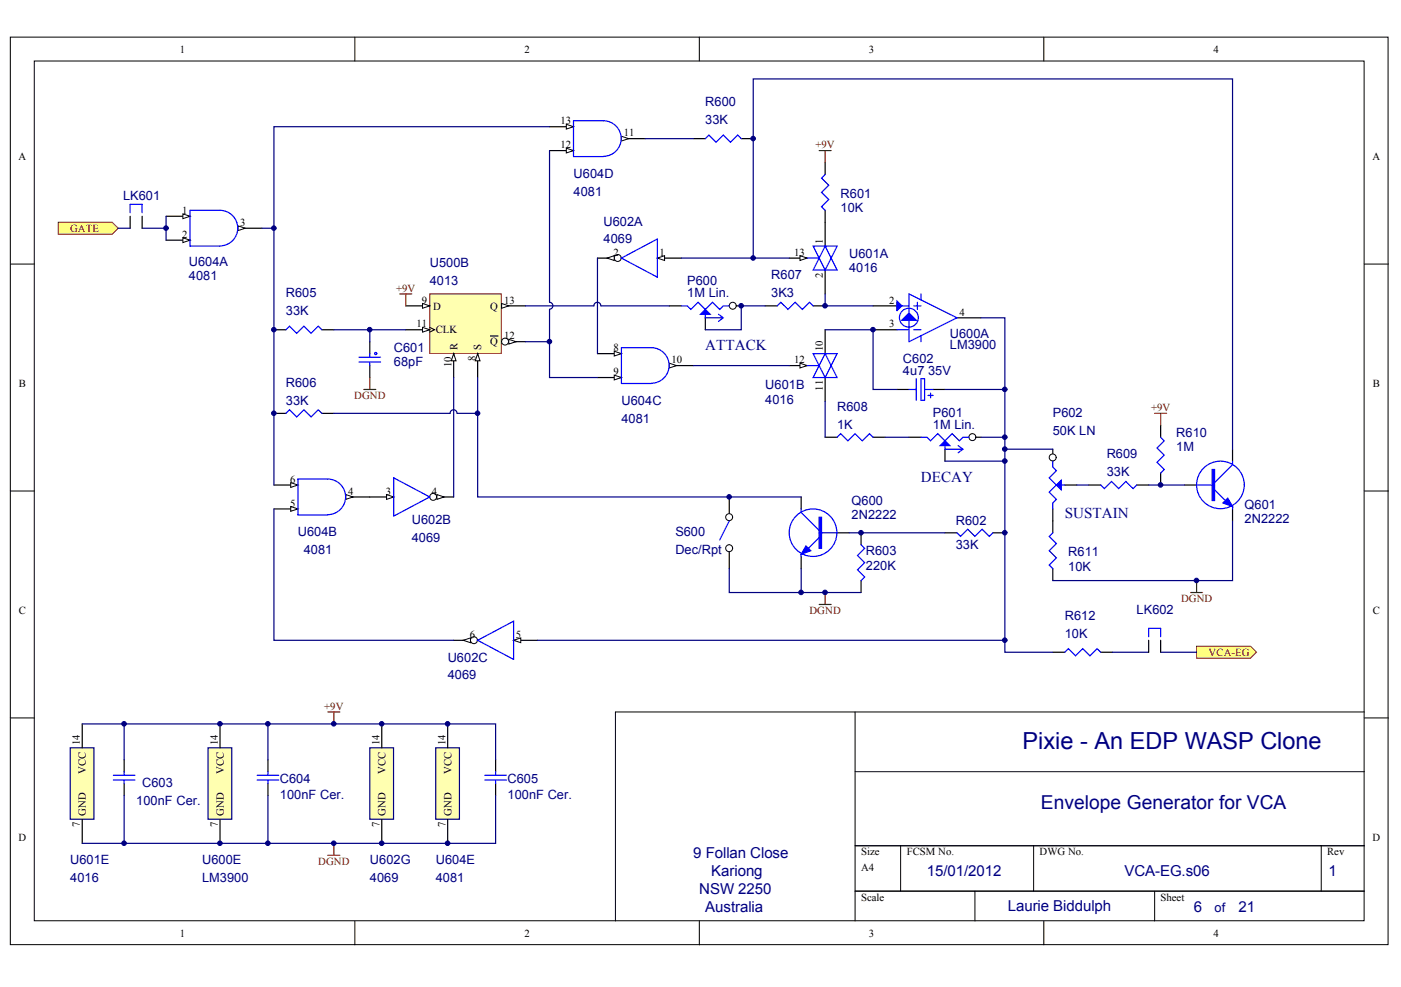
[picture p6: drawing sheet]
<svg xmlns="http://www.w3.org/2000/svg" width="287mm" height="202mm" viewBox="0 0 287 202" stroke-linecap="round" stroke-linejoin="round" font-family="sans-serif">
<defs><g id="words">
<text font-size="4.8" fill="#000080" x="209.3" y="153.4">Pixie - An EDP WASP Clone</text>
<text font-size="3.9" fill="#000080" x="213.1" y="165.8">Envelope Generator for VCA</text>
<g font-size="3.1" fill="#000080">
<text x="144.4" y="71.8">ATTACK</text>
<text x="188.5" y="98.7">DECAY</text>
<text x="218" y="106">SUSTAIN</text>
<text x="141.9" y="175.7">9 Follan Close</text>
<text x="145.6" y="179.4">Kariong</text>
<text x="189.8" y="179.4">15/01/2012</text>
<text x="230.2" y="179.4">VCA-EG.s06</text>
<text x="271.9" y="179.4">1</text>
<text x="143.2" y="183.1">NSW 2250</text>
<text x="144.4" y="186.8">Australia</text>
<text x="206.3" y="186.7">Laurie Biddulph</text>
<text x="244.4" y="186.7">6</text>
<text x="253.6" y="186.8">21</text>
</g>
<g font-size="2.6" fill="#000080">
<text x="144.4" y="21.7">R600</text>
<text x="144.4" y="25.4">33K</text>
<text x="25.2" y="41.1">LK601</text>
<text x="117.4" y="36.4">U604D</text>
<text x="117.4" y="40.1">4081</text>
<text x="172.1" y="40.5">R601</text>
<text x="123.5" y="46.2">U602A</text>
<text x="172.1" y="43.5">10K</text>
<text x="123.5" y="49.8">4069</text>
<text x="173.8" y="52.8">U601A</text>
<text x="38.7" y="54.5">U604A</text>
<text x="38.7" y="57.4">4081</text>
<text x="88" y="54.7">U500B</text>
<text x="88" y="58.4">4013</text>
<text x="140.7" y="58.4">P600</text>
<text x="157.9" y="57.2">R607</text>
<text x="173.8" y="55.7">4016</text>
<text x="58.5" y="60.9">R605</text>
<text x="58.5" y="64.5">33K</text>
<text x="140.7" y="60.9">1M Lin.</text>
<text x="157.9" y="60.9">3K3</text>
<text x="194.4" y="69.2">U600A</text>
<text x="194.4" y="71.4">LM3900</text>
<text x="80.6" y="72.1">C601</text>
<text x="80.6" y="75.1">68pF</text>
<text x="184.9" y="74.3">C602</text>
<text x="184.9" y="76.8">4u7 35V</text>
<text x="58.5" y="79.2">R606</text>
<text x="58.5" y="82.9">33K</text>
<text x="127.2" y="82.9">U604C</text>
<text x="156.7" y="79.7">U601B</text>
<text x="156.7" y="82.7">4016</text>
<text x="127.2" y="86.5">4081</text>
<text x="171.4" y="84.1">R608</text>
<text x="171.4" y="87.8">1K</text>
<text x="191" y="85.3">P601</text>
<text x="191" y="87.8">1M Lin.</text>
<text x="215.5" y="85.3">P602</text>
<text x="215.5" y="89">50K LN</text>
<text x="240.8" y="89.5">R610</text>
<text x="226.6" y="93.9">R609</text>
<text x="240.8" y="92.4">1M</text>
<text x="226.6" y="97.6">33K</text>
<text x="84.3" y="107.4">U602B</text>
<text x="174.3" y="103.4">Q600</text>
<text x="174.3" y="106.3">2N2222</text>
<text x="195.7" y="107.6">R602</text>
<text x="254.8" y="104.2">Q601</text>
<text x="254.8" y="107.1">2N2222</text>
<text x="61" y="109.8">U604B</text>
<text x="62.2" y="113.4">4081</text>
<text x="84.3" y="111">4069</text>
<text x="138.3" y="109.8">S600</text>
<text x="138.3" y="113.4">Dec/Rpt</text>
<text x="177.3" y="113.7">R603</text>
<text x="195.7" y="112.5">33K</text>
<text x="218.7" y="113.9">R611</text>
<text x="177.3" y="116.7">220K</text>
<text x="218.7" y="116.9">10K</text>
<text x="232.7" y="125.7">LK602</text>
<text x="218" y="126.9">R612</text>
<text x="218" y="130.6">10K</text>
<text x="91.6" y="135.5">U602C</text>
<text x="91.6" y="139.2">4069</text>
<text x="29.1" y="161.2">C603</text>
<text x="57.3" y="160.4">C604</text>
<text x="103.9" y="160.4">C605</text>
<text x="27.9" y="164.8">100nF Cer.</text>
<text x="57.3" y="163.6">100nF Cer.</text>
<text x="103.9" y="163.6">100nF Cer.</text>
<text x="14.4" y="177">U601E</text>
<text x="41.4" y="177">U600E</text>
<text x="75.7" y="177">U602G</text>
<text x="89.2" y="177">U604E</text>
<text x="14.4" y="180.7">4016</text>
<text x="41.4" y="180.7">LM3900</text>
<text x="75.7" y="180.7">4069</text>
<text x="89.2" y="180.7">4081</text>
<text x="248.7" y="186.8">of</text>
</g>
<g font-size="2.2">
<text x="36.8" y="10.8">1</text>
<text x="107.4" y="10.8">2</text>
<text x="177.9" y="10.8">3</text>
<text x="248.4" y="10.8">4</text>
<text x="114.7" y="25.5">13</text>
<text x="127.7" y="27.9">11</text>
<text x="3.8" y="32.8">A</text>
<text x="114.7" y="30.4">12</text>
<text x="280.9" y="32.8">A</text>
<text x="37.3" y="43.8">1</text>
<text x="49.2" y="46.2">3</text>
<text x="37.3" y="48.7">2</text>
<text x="125.6" y="52.4">2</text>
<text x="135" y="52.4">1</text>
<text x="162.5" y="52.4">13</text>
<text x="168.4" y="49.9" transform="rotate(-90 168.4 49.9)">1</text>
<text x="168.4" y="56.9" transform="rotate(-90 168.4 56.9)">2</text>
<text x="86.4" y="62.2">9</text>
<text x="88.7" y="63.4">D</text>
<text x="100.4" y="63.4">Q</text>
<text x="103.2" y="62.2">13</text>
<text x="182" y="62.2">2</text>
<text x="196.4" y="64.6">4</text>
<text x="85.3" y="67.1">11</text>
<text x="89.2" y="68.3">CLK</text>
<text x="93.6" y="71.7" transform="rotate(-90 93.6 71.7)">R</text>
<text x="98.5" y="71.7" transform="rotate(-90 98.5 71.7)">S</text>
<text x="100.4" y="70.7">Q</text>
<text x="103.2" y="69.5">12</text>
<text x="125.6" y="72">8</text>
<text x="168.4" y="71.9" transform="rotate(-90 168.4 71.9)">10</text>
<text x="182" y="67.1">3</text>
<text x="92.4" y="75.1" transform="rotate(-90 92.4 75.1)">10</text>
<text x="97.3" y="74" transform="rotate(-90 97.3 74)">8</text>
<text x="125.6" y="76.8">9</text>
<text x="137.5" y="74.4">10</text>
<text x="162.5" y="74.4">12</text>
<text x="3.8" y="79.3">B</text>
<text x="168.4" y="80" transform="rotate(-90 168.4 80)">11</text>
<text x="281" y="79.3">B</text>
<text x="59.4" y="98.9">6</text>
<text x="71.3" y="101.3">4</text>
<text x="79" y="101.3">3</text>
<text x="88.4" y="101.3">4</text>
<text x="59.4" y="103.8">5</text>
<text x="3.8" y="125.8">C</text>
<text x="281" y="125.8">C</text>
<text x="96.2" y="130.7">6</text>
<text x="105.6" y="130.7">5</text>
<text x="16.4" y="152.7" transform="rotate(-90 16.4 152.7)">14</text>
<text x="44.6" y="152.7" transform="rotate(-90 44.6 152.7)">14</text>
<text x="77.7" y="152.7" transform="rotate(-90 77.7 152.7)">14</text>
<text x="91.2" y="152.7" transform="rotate(-90 91.2 152.7)">14</text>
<text x="17.6" y="158.4" transform="rotate(-90 17.6 158.4)">VCC</text>
<text x="45.8" y="158.4" transform="rotate(-90 45.8 158.4)">VCC</text>
<text x="78.9" y="158.4" transform="rotate(-90 78.9 158.4)">VCC</text>
<text x="92.4" y="158.4" transform="rotate(-90 92.4 158.4)">VCC</text>
<text x="17.6" y="167.1" transform="rotate(-90 17.6 167.1)">GND</text>
<text x="45.8" y="167.1" transform="rotate(-90 45.8 167.1)">GND</text>
<text x="78.9" y="167.1" transform="rotate(-90 78.9 167.1)">GND</text>
<text x="92.4" y="167.1" transform="rotate(-90 92.4 167.1)">GND</text>
<text x="3.8" y="172.2">D</text>
<text x="16.4" y="169.4" transform="rotate(-90 16.4 169.4)">7</text>
<text x="44.6" y="169.4" transform="rotate(-90 44.6 169.4)">7</text>
<text x="77.7" y="169.4" transform="rotate(-90 77.7 169.4)">7</text>
<text x="91.2" y="169.4" transform="rotate(-90 91.2 169.4)">7</text>
<text x="280.9" y="172.2">D</text>
<text x="176.3" y="175.2">Size</text>
<text x="176.3" y="178.4">A4</text>
<text x="185.6" y="175.2">FCSM No.</text>
<text x="212.8" y="175.2">DWG No.</text>
<text x="271.7" y="175.2">Rev</text>
<text x="176.3" y="184.5">Scale</text>
<text x="237.6" y="184.5">Sheet</text>
<text x="36.8" y="191.8">1</text>
<text x="107.4" y="191.8">2</text>
<text x="177.9" y="191.8">3</text>
<text x="248.4" y="191.8">4</text>
</g>
<g font-size="2.2" fill="#800000">
<text x="166.9" y="30.4">+9V</text>
<text x="14.4" y="47.5">GATE</text>
<text x="81.1" y="59.7">+9V</text>
<text x="72.5" y="81.7">DGND</text>
<text x="235.6" y="84.2">+9V</text>
<text x="165.7" y="125.8">DGND</text>
<text x="241.8" y="123.3">DGND</text>
<text x="247.4" y="134.3">VCA-EG</text>
<text x="66.4" y="145.3">+9V</text>
<text x="65.2" y="177.1">DGND</text>
</g>
</g></defs>
<g fill="#fff" stroke="#000" stroke-width=".2">
<path d="M2.1 7.6h282.1v185.9h-282.1z"/>
<path d="M7 12.5h272.3v176.1h-272.3z"/>
</g>
<g fill="none" stroke="#000" stroke-width=".2">
<path d="M72.6 7.6v4.9M143.2 7.6v4.9M213.7 7.6v4.9M2.1 54.1h4.9M279.3 54.1h4.9M2.1 100.6h4.9M279.3 100.6h4.9M2.1 147h4.9M175.1 145.8v42.8M175.1 158h104.2M279.3 147h4.9M279.3 145.8h-153.3v42.8"/>
<path d="M175.1 173.2h104.2M184.4 173.2v9.3M211.6 173.2v9.3M270.5 173.2v9.3M72.6 188.6v4.9M143.2 188.6v4.9M175.1 182.5h104.2M199.6 182.5v6.1M213.7 188.6v4.9M236.4 182.5v6.1"/>
</g>
<path d="M88 60.2h14.6v12.2h-14.6z" fill="#ffffb0" stroke="#800000" stroke-width=".2"/>
<path d="M83.1 62.6h4.9" fill="none" stroke="#000" stroke-width=".25"/>
<path d="M86.5 62.2l1.5 .4-1.5 .5z" fill="#fff" stroke="#000" stroke-width=".2"/>
<path d="M102.7 62.6h4.9" fill="none" stroke="#000" stroke-width=".25"/>
<path d="M102.7 62.2l1.5 .4-1.5 .5z" fill="#fff" stroke="#000" stroke-width=".2"/>
<path d="M83.1 67.5h4.9" fill="none" stroke="#000" stroke-width=".25"/>
<path d="M88 67l1 .5-1 .5" fill="none" stroke="#000" stroke-width=".2"/>
<path d="M86.5 67l1.5 .5-1.5 .5z" fill="#fff" stroke="#000" stroke-width=".2"/>
<path d="M102.7 70h4.9" fill="none" stroke="#000" stroke-width=".25"/>
<circle cx="103.4" cy="70" r=".71" fill="#fff" stroke="#000" stroke-width=".2"/>
<path d="M104.2 69.5l1.4 .5-1.4 .5z" fill="#fff" stroke="#000" stroke-width=".2"/>
<path d="M92.9 72.4v4.9M100.4 68.8h1.6" fill="none" stroke="#000" stroke-width=".25"/>
<path d="M92.9 72.4l.5 1.5h-1z" fill="#fff" stroke="#000" stroke-width=".2"/>
<path d="M97.8 72.4v4.9" fill="none" stroke="#000" stroke-width=".25"/>
<path d="M97.8 72.4l.5 1.5h-1z" fill="#fff" stroke="#000" stroke-width=".2"/>
<path d="M75.7 101.8h4.9" fill="none" stroke="#000" stroke-width=".25"/>
<path d="M79.1 101.3l1.5 .5-1.5 .5z" fill="#fff" stroke="#000" stroke-width=".2"/>
<path d="M88 101.8h4.9" fill="none" stroke="#000" stroke-width=".25"/>
<circle cx="88.7" cy="101.8" r=".71" fill="#fff" stroke="#000" stroke-width=".2"/>
<path d="M89.4 101.3l1.5 .5-1.5 .5z" fill="#fff" stroke="#000" stroke-width=".2"/>
<path d="M80.6 97.9l7.4 3.9-7.4 3.9z" fill="none" stroke="#00f" stroke-width=".25"/>
<path d="M105.1 131.1h4.9" fill="none" stroke="#000" stroke-width=".25"/>
<path d="M105.1 131.1l1.5-.5v1z" fill="#fff" stroke="#000" stroke-width=".2"/>
<path d="M92.9 131.1h4.9" fill="none" stroke="#000" stroke-width=".25"/>
<circle cx="97" cy="131.1" r=".71" fill="#fff" stroke="#000" stroke-width=".2"/>
<path d="M94.8 131.1l1.5-.5v1z" fill="#fff" stroke="#000" stroke-width=".2"/>
<path d="M97.8 131.1l7.3-3.9v7.9z" fill="none" stroke="#00f" stroke-width=".25"/>
<path d="M134.6 52.9h4.9" fill="none" stroke="#000" stroke-width=".25"/>
<path d="M134.6 52.9l1.4-.5v.9z" fill="#fff" stroke="#000" stroke-width=".2"/>
<path d="M122.3 52.9h4.9" fill="none" stroke="#000" stroke-width=".25"/>
<circle cx="126.5" cy="52.8" r=".71" fill="#fff" stroke="#000" stroke-width=".2"/>
<path d="M124.3 52.9l1.4-.5v.9z" fill="#fff" stroke="#000" stroke-width=".2"/>
<path d="M127.2 52.9l7.4-4v7.9z" fill="none" stroke="#00f" stroke-width=".25"/>
<path d="M56.1 104.2h4.9" fill="none" stroke="#000" stroke-width=".25"/>
<path d="M59.5 103.7l1.5 .5-1.5 .5z" fill="#fff" stroke="#000" stroke-width=".2"/>
<path d="M56.1 99.3h4.9" fill="none" stroke="#000" stroke-width=".25"/>
<path d="M59.5 98.8l1.5 .5-1.5 .5z" fill="#fff" stroke="#000" stroke-width=".2"/>
<path d="M70.8 101.8h4.9" fill="none" stroke="#000" stroke-width=".25"/>
<path d="M70.8 101.3l1.5 .5-1.5 .5z" fill="#fff" stroke="#000" stroke-width=".2"/>
<path d="M67.1 105.4a3.6 3.6 0 0 0 3.6-3.6 3.6 3.6 0 0 0-3.6-3.7h-6.1v7.4h6.1" fill="none" stroke="#00f" stroke-width=".25"/>
<path d="M122.3 72.4h4.9" fill="none" stroke="#000" stroke-width=".25"/>
<path d="M125.7 71.9l1.5 .5-1.5 .5z" fill="#fff" stroke="#000" stroke-width=".2"/>
<path d="M122.3 77.3h4.9" fill="none" stroke="#000" stroke-width=".25"/>
<path d="M125.7 76.8l1.5 .5-1.5 .5z" fill="#fff" stroke="#000" stroke-width=".2"/>
<path d="M137 74.9h4.9" fill="none" stroke="#000" stroke-width=".25"/>
<path d="M137 74.4l1.5 .5-1.5 .5z" fill="#fff" stroke="#000" stroke-width=".2"/>
<g fill="none" stroke="#00f" stroke-width=".25">
<path d="M58.5 67.5l.8-.7 1.4 1.5 1.5-1.5 1.5 1.5 1.5-1.5 .7 .7M73.5 74.1h4.4M73.5 73.2h4.4M75.7 72.4v.8M75.7 74.1v.8M133.3 78.5a3.6 3.6 0 0 0 3.7-3.6 3.6 3.6 0 0 0-3.7-3.7h-6.1v7.3h6.1M58.5 84.7l.8-.8 1.4 1.5 1.5-1.5 1.5 1.5 1.5-1.5 .7 .8"/>
<circle cx="76.9" cy="72.4" r=".22"/>
</g>
<path d="M56.1 67.5h2.4M65.9 67.5h2.4M75.7 70v2.4M75.7 74.9v2.4M149.3 62.6h2.4M56.1 84.7h2.4M65.9 84.7h2.4" fill="none" stroke="#000" stroke-width=".25"/>
<path d="M74.5 79.8h2.4M75.7 77.3v2.5M81.8 60.2h2.5M83.1 60.2v2.4" fill="none" stroke="#800000" stroke-width=".25"/>
<path d="M122.3 52.9v19.5" fill="none" stroke="#000080" stroke-width=".25"/>
<circle cx="150" cy="62.6" r=".71" fill="#fff" stroke="#000" stroke-width=".2"/>
<path d="M161.6 52.9h3.6M168.9 45.5v4.9M168.9 55.3v4.9M137 62.6h2.5M144.4 65.1v2.4M156.7 62.6h2.4M166.5 62.6h2.4" fill="none" stroke="#000" stroke-width=".25"/>
<path d="M139.5 62.6h1.2l.7 .8 1.5-1.5 1.5 1.5 1.5-1.5 1.4 1.5 .8-.8h1.2M144.4 63.4v1.7h3.4M147.1 64.4l1 .7-1 .7M159.1 62.6l.7-.7 1.5 1.5 1.5-1.5 1.5 1.5 1.4-1.5 .8 .7" fill="none" stroke="#00f" stroke-width=".25"/>
<path d="M143.4 64.4l1-1 1 1z" fill="#00f" stroke="#00f" stroke-width=".25"/>
<path d="M163.8 52.4l1.4 .5-1.4 .4z" fill="#fff" stroke="#000" stroke-width=".2"/>
<path d="M168.9 35.7l-.7 .8 1.5 1.4-1.5 1.5 1.5 1.5-1.5 1.4 .7 .8M165.2 52.9h2.5l-1.2-2.5h4.9l-2.5 4.9-1.2-2.4-1.2 2.4h4.9l-2.5-4.9-1.2 2.5" fill="none" stroke="#00f" stroke-width=".25"/>
<path d="M139.5 52.9h22.1" fill="none" stroke="#000080" stroke-width=".25"/>
<path d="M112.5 30.8h4.9M168.9 33.3v2.4M168.9 43.1v2.4" fill="none" stroke="#000" stroke-width=".25"/>
<path d="M115.9 30.4l1.5 .4-1.5 .5z" fill="#fff" stroke="#000" stroke-width=".2"/>
<path d="M112.5 26h4.9" fill="none" stroke="#000" stroke-width=".25"/>
<path d="M115.9 25.5l1.5 .5-1.5 .4z" fill="#fff" stroke="#000" stroke-width=".2"/>
<path d="M127.2 28.4h4.9" fill="none" stroke="#000" stroke-width=".25"/>
<path d="M127.2 27.9l1.5 .5-1.5 .5z" fill="#fff" stroke="#000" stroke-width=".2"/>
<path d="M123.5 32a3.6 3.6 0 0 0 3.7-3.6 3.6 3.6 0 0 0-3.7-3.7h-6.1v7.4h6.1M144.4 28.4l.7-.7 1.5 1.4 1.5-1.4 1.4 1.4 1.5-1.4 .7 .7" fill="none" stroke="#00f" stroke-width=".25"/>
<path d="M141.9 28.4h2.5M151.7 28.4h2.5M161.6 74.9h3.6M168.9 67.5v4.9M168.9 77.3v4.9" fill="none" stroke="#000" stroke-width=".25"/>
<path d="M167.7 30.8h2.4M168.9 30.8v2.5" fill="none" stroke="#800000" stroke-width=".25"/>
<path d="M163.8 74.4l1.4 .5-1.4 .5z" fill="#fff" stroke="#000" stroke-width=".2"/>
<path d="M165.2 74.9h2.5l-1.2 2.4h4.9l-2.5-4.9-1.2 2.5-1.2-2.5h4.9l-2.5 4.9-1.2-2.4M186.1 79.8h1.5M187.6 77.6v4.4M188.5 77.6h.8v4.4h-.8zM189.3 79.8h1.7M171.4 89.6l.7-.8 1.5 1.5 1.5-1.5 1.4 1.5 1.5-1.5 .7 .8M190 81h1M190.5 80.5v1" fill="none" stroke="#00f" stroke-width=".25"/>
<path d="M141.9 74.9h19.7" fill="none" stroke="#000080" stroke-width=".25"/>
<path d="M183.6 79.8h2.5M191 79.8h2.4M168.9 89.6h2.5M178.7 89.6h2.5M198.4 89.6h2.4" fill="none" stroke="#000" stroke-width=".25"/>
<circle cx="199.1" cy="89.5" r=".71" fill="#fff" stroke="#000" stroke-width=".2"/>
<g fill="none" stroke="#000" stroke-width=".25">
<path d="M186.1 89.6h2.4M193.4 92v2.4M222.9 99.3h2.4M232.7 99.3h2.5M237.6 87.1v2.5M237.6 96.9v2.4M242.5 99.3h2.5M252.3 92v2.4M149.3 101.8v4.9M164 101.8v2.4M164 114v2.5M171.4 109.1h2.4"/>
<path d="M176.3 109.1v2.5M176.3 118.9v2.5M193.4 109.1h2.5M203.3 109.1h2.4M215.5 106.7v2.4M215.5 116.5v2.4M252.3 104.2v2.5"/>
</g>
<g fill="none" stroke="#00f" stroke-width=".25">
<path d="M188.5 89.6h1.3l.7 .7 1.5-1.5 1.4 1.5 1.5-1.5 1.5 1.5 .7-.7h1.3M193.4 90.3v1.7h3.5M196.1 91.3l1 .7-1 .7M225.3 99.3l.8 .8 1.4-1.5 1.5 1.5 1.5-1.5 1.5 1.5 .7-.8M237.6 89.6l.7 .7-1.4 1.5 1.4 1.4-1.4 1.5 1.4 1.5-.7 .7M245 99.3h3.6M252.3 94.4v.8l-3.7 3.6M164 104.2v.8l3.7 3.6M164 113.5v.5M167.7 110.1l-2.2 2.2M167.7 109.1h3.7M176.3 111.6l.7 .7-1.5 1.5 1.5 1.4-1.5 1.5 1.5 1.5-.7 .7"/>
<path d="M195.9 109.1l.7 .8 1.5-1.5 1.5 1.5 1.5-1.5 1.4 1.5 .8-.8M215.5 109.1l-.7 .8 1.5 1.4-1.5 1.5 1.5 1.5-1.5 1.4 .7 .8M248.6 100.3l2.3 2.2M252.3 103.7v.5"/>
<circle cx="249.9" cy="99.3" r="4.9"/>
<circle cx="166.4" cy="109.1" r="4.9"/>
</g>
<g fill="#00f" stroke="#00f" stroke-width=".25">
<path d="M192.5 91.3l.9-1 1 1z"/>
<path d="M165 111.8l1 1-2 .7z"/>
<path d="M250.4 103l.9-1 1 1.7z"/>
<path d="M167.7 105.9h.5v6.4h-.5z" fill-rule="evenodd"/>
<path d="M248.2 96.2h.4v6.3h-.4z" fill-rule="evenodd"/>
</g>
<path d="M168.9 82.2v7.4" fill="none" stroke="#000080" stroke-width=".25"/>
<circle cx="149.3" cy="105.9" r=".71" fill="#fff" stroke="#000" stroke-width=".2"/>
<path d="M149.3 111.6v4.9" fill="none" stroke="#000" stroke-width=".25"/>
<circle cx="149.3" cy="112.3" r=".71" fill="#fff" stroke="#000" stroke-width=".2"/>
<path d="M149.3 106.7l-2 3.9" fill="none" stroke="#00f" stroke-width=".25"/>
<path d="M215.5 92v2.4" fill="none" stroke="#000" stroke-width=".25"/>
<circle cx="215.5" cy="93.7" r=".71" fill="#fff" stroke="#000" stroke-width=".2"/>
<path d="M218 99.3h2.4M215.5 104.2v2.5" fill="none" stroke="#000" stroke-width=".25"/>
<path d="M215.5 94.4v1.3l.8 .7-1.5 1.5 1.5 1.4-1.5 1.5 1.5 1.5-.8 .7v1.2M216.3 99.3h1.7" fill="none" stroke="#00f" stroke-width=".25"/>
<path d="M216.3 99.3l.9-.9v1.9z" fill="#00f" stroke="#00f" stroke-width=".25"/>
<path d="M236.4 84.7h2.4M237.6 84.7v2.4M245 118.9v2.5M167.7 123.8h2.4M168.9 121.4v2.4M243.7 121.4h2.5" fill="none" stroke="#800000" stroke-width=".25"/>
<path d="M205.7 92h9.8M252.3 106.7v12.2h-36.8" fill="none" stroke="#000080" stroke-width=".25"/>
<path d="M11.9 45.5h11.1l1.2 1.2-1.2 1.3h-11.1z" fill-rule="evenodd" fill="#ffff80" stroke="#800000" stroke-width=".2"/>
<path d="M34 44.3h4.9" fill="none" stroke="#000" stroke-width=".25"/>
<path d="M37.4 43.8l1.5 .5-1.5 .5z" fill="#fff" stroke="#000" stroke-width=".2"/>
<path d="M34 49.2h4.9" fill="none" stroke="#000" stroke-width=".25"/>
<path d="M37.4 48.7l1.5 .5-1.5 .5z" fill="#fff" stroke="#000" stroke-width=".2"/>
<path d="M48.7 46.7h4.9" fill="none" stroke="#000" stroke-width=".25"/>
<path d="M48.7 46.3l1.5 .4-1.5 .5z" fill="#fff" stroke="#000" stroke-width=".2"/>
<path d="M45 50.4a3.6 3.6 0 0 0 3.7-3.7 3.6 3.6 0 0 0-3.7-3.6h-6.1v7.3h6.1" fill="none" stroke="#00f" stroke-width=".25"/>
<path d="M132.1 28.4h9.8M29.1 46.7h4.9M34 44.3v4.9M53.6 46.7h2.5M92.9 77.3v24.5M56.1 104.2v26.9h36.8" fill="none" stroke="#000080" stroke-width=".25"/>
<path d="M75.7 153.2h4.9v14.6h-4.9z" fill="#ffffb0" stroke="#000080" stroke-width=".25"/>
<path d="M78.2 148.3v4.9M78.2 167.8v4.9" fill="none" stroke="#000" stroke-width=".25"/>
<path d="M89.2 153.2h4.9v14.6h-4.9z" fill="#ffffb0" stroke="#000080" stroke-width=".25"/>
<path d="M91.6 148.3v4.9M91.6 167.8v4.9" fill="none" stroke="#000" stroke-width=".25"/>
<path d="M67.1 145.8h2.5M68.3 145.8v2.5M67.1 175.2h2.5M68.3 172.7v2.5" fill="none" stroke="#800000" stroke-width=".25"/>
<path d="M42.6 153.2h4.8v14.6h-4.8z" fill="#ffffb0" stroke="#000080" stroke-width=".25"/>
<path d="M45 148.3v4.9M45 167.8v4.9" fill="none" stroke="#000" stroke-width=".25"/>
<path d="M245 132.4h11l1.2 1.2-1.2 1.2h-11z" fill-rule="evenodd" fill="#ffff80" stroke="#800000" stroke-width=".2"/>
<path d="M215.5 133.6h2.5M225.3 133.6h2.5M25.4 155.6v2.4M54.9 155.6v2.4M101.5 155.6v2.4M25.4 160.5v2.4M54.9 160.5v2.4M101.5 160.5v2.4" fill="none" stroke="#000" stroke-width=".25"/>
<g fill="none" stroke="#00f" stroke-width=".25">
<path d="M218 133.6l.7-.8 1.5 1.5 1.5-1.5 1.4 1.5 1.5-1.5 .7 .8M23.2 159.8h4.4M23.2 158.8h4.4M25.4 158v.8M25.4 159.8v.7M52.6 159.8h4.5M52.6 158.8h4.5M54.9 158v.8M54.9 159.8v.7M99.3 159.8h4.4M99.3 158.8h4.4M101.5 158v.8"/>
<path d="M101.5 159.8v.7"/>
</g>
<path d="M123 62.6a.71 .71 0 0 0-.7-.7 .71 .71 0 0 0-.7 .7h-14M123 62.6h14M181.2 89.6h4.9M200.8 89.6h4.9M220.4 99.3h2.5M235.2 99.3h7.3M227.8 133.6h7.4M54.9 148.3v7.3M54.9 162.9v9.8" fill="none" stroke="#000080" stroke-width=".25"/>
<path d="M14.4 153.2h4.8v14.6h-4.8z" fill="#ffffb0" stroke="#000080" stroke-width=".25"/>
<path d="M26.6 44.3v2.4M29.1 44.3v2.4M178.7 62.6h4.9M178.7 67.5h4.9M195.9 65.1h4.9M235.2 131.1v2.5M237.6 131.1v2.5M16.8 148.3v4.9M16.8 167.8v4.9" fill="none" stroke="#000" stroke-width=".25"/>
<g fill="none" stroke="#000080" stroke-width=".25">
<path d="M112.5 26h-56.4v73.3M112.5 30.8v31.1a.71 .71 0 0 1 .7 .7 .71 .71 0 0 1-.7 .7M24.2 46.7h2.4M154.2 52.9v-36.7h98.1v75.8M68.3 67.5h14.8M75.7 67.5v2.5M97.8 77.3v7.4M107.6 70h4.9M112.5 63.4v13.9h9.8M156.7 62.6h-5v4.9h-7.3M168.9 60.2v2.4h9.8M168.9 67.5h9.8v12.3h4.9"/>
<path d="M193.4 79.8h12.3M200.8 65.1h4.9v68.5h9.8M93.6 84.7a.71 .71 0 0 0-.8-.8 .71 .71 0 0 0-.7 .8h-23.8M93.6 84.7h4.2v17.1h66.2M193.4 94.4h12.3M149.3 116.5v4.9h27M164 116.5v4.9M173.8 109.1h19.6M110 131.1h95.7M237.6 133.6h7.4M16.8 148.3h84.7v7.3M25.4 148.3v7.3"/>
<path d="M25.4 162.9v9.8M101.5 162.9v9.8h-84.7"/>
</g>
<g fill="none" stroke="#00f" stroke-width=".25">
<path d="M26.6 43.6v-1.7h2.5v1.7M183.6 61.7l1 .9-1 1zM183.6 62.6h2.5M183.6 67.5h2.5M186.1 60.2l9.8 4.9-9.8 4.9zM187.1 62.6h1.4M187.1 67.5h1.4M187.8 61.9v1.5M188.5 60.2v1.2M188.5 68.8v1.2M235.2 130.4v-1.7h2.4v1.7"/>
<circle cx="186.1" cy="65.1" r="1.94"/>
</g>
<path d="M184.6 65.6l1.5-1.5 1.5 1.5z" fill="#00f" stroke="#00f" stroke-width=".25"/>
<path d="M183.6 61.9l1 .7-1 .8z" fill="#00f" stroke="#00f" stroke-width=".2"/>
<g fill="#000080" stroke="#000080" stroke-width=".2">
<circle cx="25.4" cy="172.7" r=".47"/>
<circle cx="25.4" cy="148.2" r=".47"/>
<circle cx="34" cy="46.7" r=".47"/>
<circle cx="45" cy="172.7" r=".47"/>
<circle cx="45" cy="148.2" r=".47"/>
<circle cx="54.8" cy="172.7" r=".47"/>
<circle cx="54.8" cy="148.2" r=".47"/>
<circle cx="56.1" cy="84.6" r=".47"/>
<circle cx="56.1" cy="67.5" r=".47"/>
<circle cx="56.1" cy="46.7" r=".47"/>
<circle cx="68.3" cy="172.7" r=".47"/>
<circle cx="68.3" cy="148.2" r=".47"/>
<circle cx="75.7" cy="67.5" r=".47"/>
<circle cx="78.1" cy="172.7" r=".47"/>
<circle cx="78.1" cy="148.2" r=".47"/>
<circle cx="91.6" cy="172.7" r=".47"/>
<circle cx="91.6" cy="148.2" r=".47"/>
<circle cx="97.8" cy="84.6" r=".47"/>
<circle cx="112.5" cy="70" r=".47"/>
<circle cx="149.3" cy="101.8" r=".47"/>
<circle cx="151.7" cy="62.6" r=".47"/>
<circle cx="154.2" cy="52.8" r=".47"/>
<circle cx="154.2" cy="28.4" r=".47"/>
<circle cx="164" cy="121.3" r=".47"/>
<circle cx="168.9" cy="121.3" r=".47"/>
<circle cx="168.9" cy="62.6" r=".47"/>
<circle cx="176.3" cy="109.1" r=".47"/>
<circle cx="178.7" cy="67.5" r=".47"/>
<circle cx="205.7" cy="131.1" r=".47"/>
<circle cx="205.7" cy="109.1" r=".47"/>
<circle cx="205.7" cy="94.4" r=".47"/>
<circle cx="205.7" cy="92" r=".47"/>
<circle cx="205.7" cy="89.5" r=".47"/>
<circle cx="205.7" cy="79.7" r=".47"/>
<circle cx="237.6" cy="99.3" r=".47"/>
<circle cx="244.9" cy="118.9" r=".47"/>
</g>
<use href="#words"/>
</svg>
